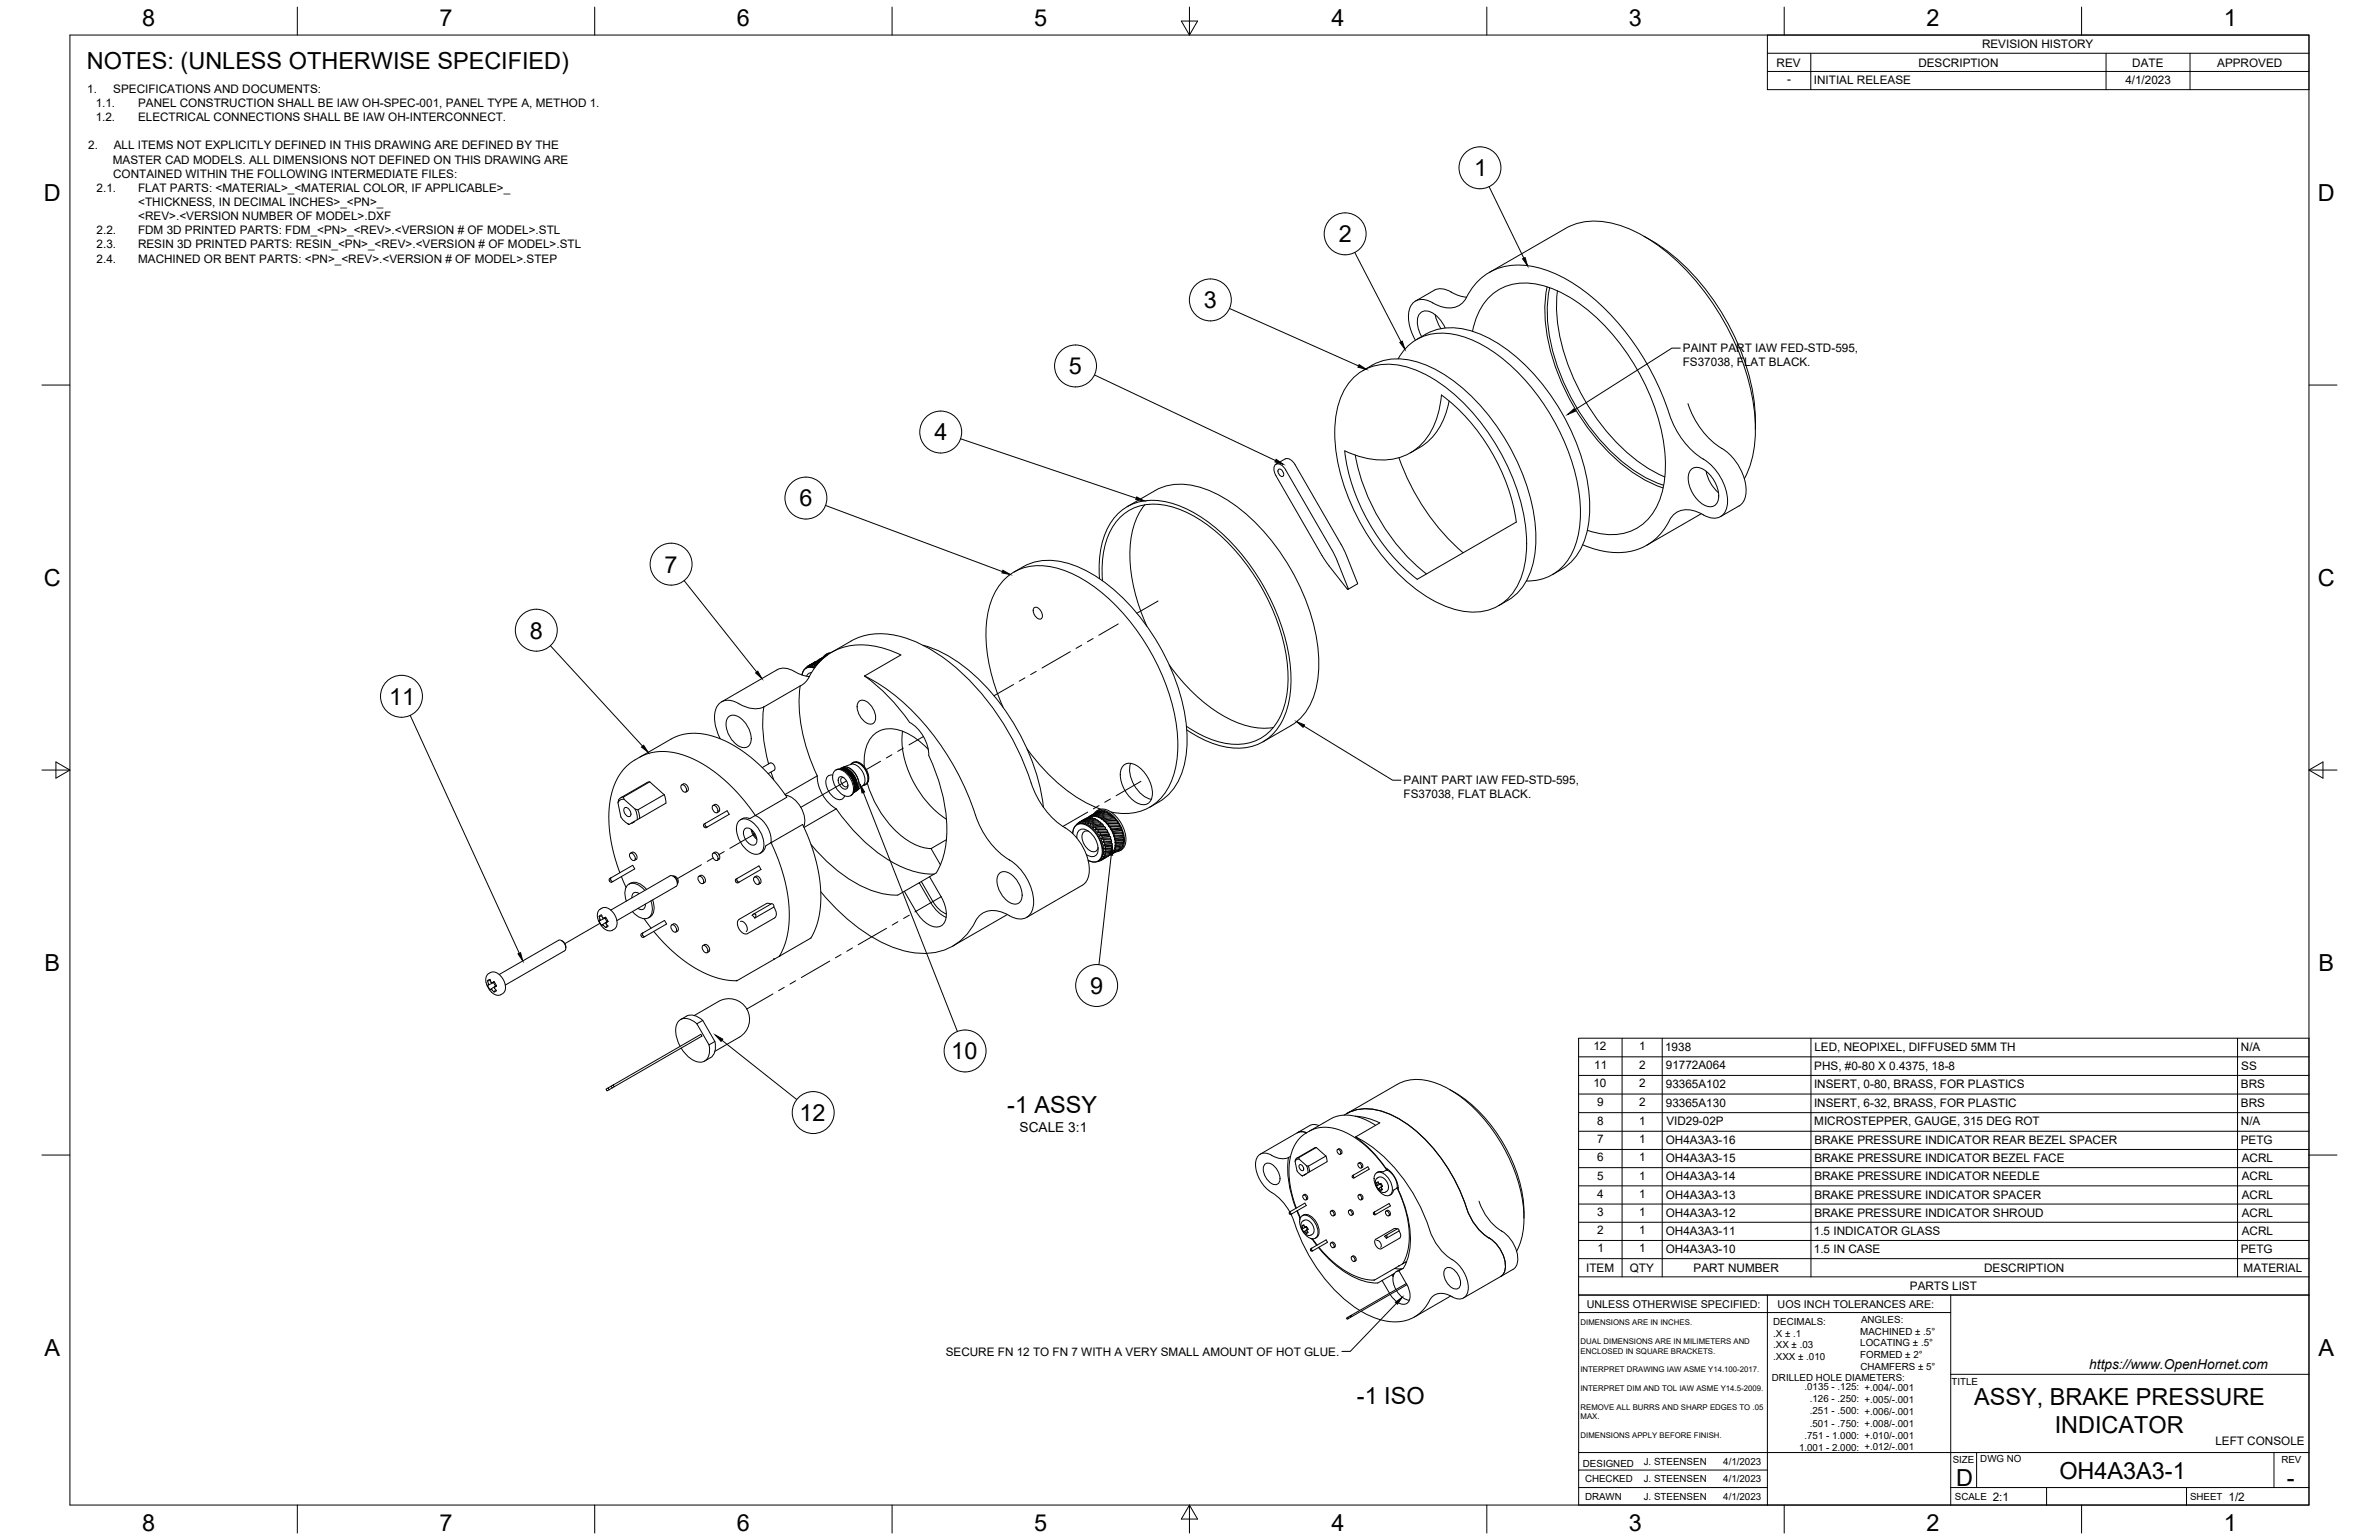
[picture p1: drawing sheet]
<svg xmlns="http://www.w3.org/2000/svg" width="864mm" height="559mm" viewBox="0 0 864 559" stroke-linecap="round" stroke-linejoin="round" font-family="sans-serif">
<defs><g id="words">
<g font-size="8.5">
<text x="51.6" y="9.4">8</text>
<text x="159.5" y="9.4">7</text>
<text x="267.5" y="9.4">6</text>
<text x="375.4" y="9.3">5</text>
<text x="483.4" y="9.4">4</text>
<text x="591.3" y="9.4">3</text>
<text x="699.3" y="9.4">2</text>
<text x="807.2" y="9.4">1</text>
<text x="31.5" y="25">NOTES: (UNLESS OTHERWISE SPECIFIED)</text>
<text x="535.2" y="63.9">1</text>
<text x="16" y="72.9">D</text>
<text x="841.4" y="72.9">D</text>
<text x="486" y="87.9">2</text>
<text x="437" y="111.8">3</text>
<text x="388" y="135.8">5</text>
<text x="339.3" y="159.8">4</text>
<text x="290.2" y="183.7">6</text>
<text x="241.2" y="207.8">7</text>
<text x="16" y="212.6">C</text>
<text x="841.4" y="212.6">C</text>
<text x="192.3" y="231.7">8</text>
<text x="141.3" y="255.7">11</text>
<text x="16.2" y="352.3">B</text>
<text x="841.7" y="352.3">B</text>
<text x="395.7" y="360.6">9</text>
<text x="345.3" y="384.4">10</text>
<text x="290.2" y="406.8">12</text>
<text x="365.6" y="404">-1 ASSY</text>
<text x="16.2" y="492">A</text>
<text x="841.7" y="492">A</text>
<text x="492.6" y="509.3">-1 ISO</text>
<text x="716.7" y="510">ASSY, BRAKE PRESSURE</text>
<text x="745.9" y="519.8">INDICATOR</text>
<text x="710.1" y="539.1">D</text>
<text x="747.6" y="536.7">OH4A3A3-1</text>
<text x="830.1" y="539.1">-</text>
<text x="51.6" y="555.5">8</text>
<text x="159.5" y="555.5">7</text>
<text x="267.5" y="555.5">6</text>
<text x="375.4" y="555.4">5</text>
<text x="483.4" y="555.5">4</text>
<text x="591.3" y="555.5">3</text>
<text x="699.3" y="555.5">2</text>
<text x="807.2" y="555.5">1</text>
</g>
<g font-size="5">
<text x="370.1" y="410.7">SCALE 3:1</text>
<text x="758.4" y="496.8">https://www.OpenHornet.com</text>
</g>
<g font-size="4.3">
<text x="719.5" y="17.6">REVISION HISTORY</text>
<text x="644.9" y="24.2">REV</text>
<text x="696.4" y="24.2">DESCRIPTION</text>
<text x="774" y="24.2">DATE</text>
<text x="804.9" y="24.2">APPROVED</text>
<text x="31.7" y="33.7">1.</text>
<text x="41.1" y="33.7">SPECIFICATIONS AND DOCUMENTS:</text>
<text x="648.7" y="30.2">-</text>
<text x="658.5" y="30.6">INITIAL RELEASE</text>
<text x="771.5" y="30.3">4/1/2023</text>
<text x="34.7" y="38.9">1.1.</text>
<text x="50.1" y="38.9">PANEL CONSTRUCTION SHALL BE IAW OH-SPEC-001, PANEL TYPE A, METHOD 1.</text>
<text x="34.7" y="44">1.2.</text>
<text x="50.1" y="44">ELECTRICAL CONNECTIONS SHALL BE IAW OH-INTERCONNECT.</text>
<text x="32" y="54.2">2.</text>
<text x="41" y="59.3">MASTER CAD MODELS. ALL DIMENSIONS NOT DEFINED ON THIS DRAWING ARE</text>
<text x="41.3" y="54.2">ALL ITEMS NOT EXPLICITLY DEFINED IN THIS DRAWING ARE DEFINED BY THE</text>
<text x="41.1" y="64.5">CONTAINED WITHIN THE FOLLOWING INTERMEDIATE FILES:</text>
<text x="35.1" y="69.6">2.1.</text>
<text x="50.1" y="69.6">FLAT PARTS: &lt;MATERIAL&gt;_&lt;MATERIAL COLOR, IF APPLICABLE&gt;_</text>
<text x="50.2" y="74.7">&lt;THICKNESS, IN DECIMAL INCHES&gt;_&lt;PN&gt;_</text>
<text x="50.2" y="79.9">&lt;REV&gt;.&lt;VERSION NUMBER OF MODEL&gt;.DXF</text>
<text x="35.1" y="85">2.2.</text>
<text x="50.1" y="85">FDM 3D PRINTED PARTS: FDM_&lt;PN&gt;_&lt;REV&gt;.&lt;VERSION # OF MODEL&gt;.STL</text>
<text x="35.1" y="90.1">2.3.</text>
<text x="35.1" y="95.3">2.4.</text>
<text x="50.1" y="90.1">RESIN 3D PRINTED PARTS: RESIN_&lt;PN&gt;_&lt;REV&gt;.&lt;VERSION # OF MODEL&gt;.STL</text>
<text x="50.1" y="95.3">MACHINED OR BENT PARTS: &lt;PN&gt;_&lt;REV&gt;.&lt;VERSION # OF MODEL&gt;.STEP</text>
<text x="610.9" y="127.6">PAINT PART IAW FED-STD-595,</text>
<text x="610.9" y="132.7">FS37038, FLAT BLACK.</text>
<text x="509.5" y="284.4">PAINT PART IAW FED-STD-595,</text>
<text x="509.5" y="289.5">FS37038, FLAT BLACK.</text>
<text x="578.4" y="381">12</text>
<text x="595.1" y="381">1</text>
<text x="604.5" y="381.3">1938</text>
<text x="658.6" y="381.3">LED, NEOPIXEL, DIFFUSED 5MM TH</text>
<text x="813.5" y="381.3">N/A</text>
<text x="578.7" y="387.8">11</text>
<text x="595" y="387.8">2</text>
<text x="604.7" y="388">91772A064</text>
<text x="658.6" y="388.1">PHS, #0-80 X 0.4375, 18-8</text>
<text x="813.6" y="388.1">SS</text>
<text x="578.4" y="394.5">10</text>
<text x="595" y="394.5">2</text>
<text x="604.7" y="394.8">93365A102</text>
<text x="658.5" y="394.8">INSERT, 0-80, BRASS, FOR PLASTICS</text>
<text x="813.5" y="394.8">BRS</text>
<text x="579.8" y="401.3">9</text>
<text x="595" y="401.3">2</text>
<text x="604.7" y="401.6">93365A130</text>
<text x="658.5" y="401.6">INSERT, 6-32, BRASS, FOR PLASTIC</text>
<text x="813.5" y="401.6">BRS</text>
<text x="579.8" y="408.1">8</text>
<text x="595.1" y="408.1">1</text>
<text x="604.9" y="408.3">VID29-02P</text>
<text x="658.6" y="408.3">MICROSTEPPER, GAUGE, 315 DEG ROT</text>
<text x="813.5" y="408.3">N/A</text>
<text x="579.8" y="414.8">7</text>
<text x="595.1" y="414.8">1</text>
<text x="604.7" y="415.1">OH4A3A3-16</text>
<text x="658.6" y="415.1">BRAKE PRESSURE INDICATOR REAR BEZEL SPACER</text>
<text x="813.4" y="415.1">PETG</text>
<text x="579.8" y="421.4">6</text>
<text x="595.1" y="421.4">1</text>
<text x="604.7" y="421.7">OH4A3A3-15</text>
<text x="658.6" y="421.7">BRAKE PRESSURE INDICATOR BEZEL FACE</text>
<text x="813.8" y="421.7">ACRL</text>
<text x="579.8" y="428">5</text>
<text x="595.1" y="428">1</text>
<text x="604.7" y="428.3">OH4A3A3-14</text>
<text x="658.6" y="428.3">BRAKE PRESSURE INDICATOR NEEDLE</text>
<text x="813.8" y="428.3">ACRL</text>
<text x="579.8" y="434.6">4</text>
<text x="595.1" y="434.6">1</text>
<text x="604.7" y="434.9">OH4A3A3-13</text>
<text x="658.6" y="434.9">BRAKE PRESSURE INDICATOR SPACER</text>
<text x="813.8" y="434.9">ACRL</text>
<text x="579.8" y="441.2">3</text>
<text x="595.1" y="441.2">1</text>
<text x="604.7" y="441.5">OH4A3A3-12</text>
<text x="658.6" y="441.5">BRAKE PRESSURE INDICATOR SHROUD</text>
<text x="813.8" y="441.5">ACRL</text>
<text x="579.8" y="447.8">2</text>
<text x="595.1" y="447.8">1</text>
<text x="604.7" y="448.1">OH4A3A3-11</text>
<text x="658.5" y="448.1">1.5 INDICATOR GLASS</text>
<text x="813.8" y="448.1">ACRL</text>
<text x="579.9" y="454.4">1</text>
<text x="595.1" y="454.4">1</text>
<text x="604.7" y="454.7">OH4A3A3-10</text>
<text x="658.5" y="454.7">1.5 IN CASE</text>
<text x="813.4" y="454.7">PETG</text>
<text x="575.8" y="461.5">ITEM</text>
<text x="591.7" y="461.4">QTY</text>
<text x="614.8" y="461.5">PART NUMBER</text>
<text x="720.3" y="461.5">DESCRIPTION</text>
<text x="814.5" y="461.5">MATERIAL</text>
<text x="693.3" y="468.1">PARTS LIST</text>
<text x="343.3" y="491.9">SECURE FN 12 TO FN 7 WITH A VERY SMALL AMOUNT OF HOT GLUE.</text>
<text x="804.2" y="524.4">LEFT CONSOLE</text>
<text x="723.4" y="544.5">2:1</text>
<text x="809" y="544.5">1/2</text>
</g>
<g font-size="3.9">
<text x="576" y="474.6">UNLESS OTHERWISE SPECIFIED:</text>
<text x="645.3" y="474.7">UOS INCH TOLERANCES ARE:</text>
</g>
<g font-size="3.5">
<text x="643.7" y="485">.X ± .1</text>
<text x="643.7" y="480.8">DECIMALS:</text>
<text x="675.3" y="484.3">MACHINED ± .5°</text>
<text x="675.6" y="480">ANGLES:</text>
<text x="643.7" y="489.3">.XX ± .03</text>
<text x="675.3" y="488.6">LOCATING ± .5°</text>
<text x="643.7" y="493.5">.XXX ± .010</text>
<text x="675.3" y="492.8">FORMED ± 2°</text>
<text x="675.4" y="497.1">CHAMFERS ± 5°</text>
<text x="643.2" y="501.1">DRILLED HOLE DIAMETERS:</text>
<text x="708.4" y="502.7">TITLE</text>
<text x="655" y="504.4">.0135 - .125: +.004/-.001</text>
<text x="657" y="508.8">.126 - .250: +.005/-.001</text>
<text x="657" y="513.2">.251 - .500: +.006/-.001</text>
<text x="657" y="517.7">.501 - .750: +.008/-.001</text>
<text x="653.1" y="526.5">1.001 - 2.000: +.012/-.001</text>
<text x="655" y="522.1">.751 - 1.000: +.010/-.001</text>
<text x="574.6" y="532.3">DESIGNED</text>
<text x="596.7" y="531.6">J. STEENSEN</text>
<text x="625.6" y="531.6">4/1/2023</text>
<text x="708.9" y="530.9">SIZE</text>
<text x="718.9" y="530.5">DWG NO</text>
<text x="828.2" y="530.9">REV</text>
<text x="575.4" y="537.9">CHECKED</text>
<text x="596.7" y="537.9">J. STEENSEN</text>
<text x="625.6" y="537.9">4/1/2023</text>
<text x="575.4" y="544.3">DRAWN</text>
<text x="596.7" y="544.3">J. STEENSEN</text>
<text x="625.6" y="544.3">4/1/2023</text>
<text x="709.6" y="544.2">SCALE</text>
<text x="795" y="544.2">SHEET</text>
</g>
<g font-size="2.8">
<text x="573.7" y="480.9">DIMENSIONS ARE IN INCHES.</text>
<text x="573.7" y="487.7">DUAL DIMENSIONS ARE IN MILIMETERS AND</text>
<text x="573.7" y="491.1">ENCLOSED IN SQUARE BRACKETS.</text>
<text x="573.7" y="497.9">INTERPRET DRAWING IAW ASME Y14.100-2017.</text>
<text x="573.7" y="504.7">INTERPRET DIM AND TOL IAW ASME Y14.5-2009.</text>
<text x="573.7" y="511.6">REMOVE ALL BURRS AND SHARP EDGES TO .05</text>
<text x="573.7" y="514.9">MAX.</text>
<text x="573.7" y="521.8">DIMENSIONS APPLY BEFORE FINISH.</text>
</g>
</g></defs>
<!-- layer: Visible -->
<g fill="none" stroke="#000" stroke-width=".36">
<path d="M568.2 82.9l-27.6 16M568.2 82.9a24.5 24.5 0 0 1 20.6-.8 66.3 66.3 0 0 1 29.4 23 88.8 88.8 0 0 1 19 49.6 37.9 37.9 0 0 1-4 19M596.8 85.7a78.2 78.2 0 0 1 32.6 35.8 73.2 73.2 0 0 1 7.8 34.2M521 114.2a13.5 13.5 0 0 0 2.1 5M524.6 119a9.1 9.1 0 0 0-7.5-6.2 3.8 3.8 0 0 0-2.5 5l.6 2.6 .9 1.7M526.8 106h.1a12.6 12.6 0 0 0 5.5 1.8 20.7 20.7 0 0 1 23.7-11.2 53.4 53.4 0 0 1 26.4 15.4 99.6 99.6 0 0 1 24.6 41.2 29.1 29.1 0 0 0 11.2 13.4M526.8 106a6.2 6.2 0 0 0-6.2-.7l-6.8 3.9M532.4 107.9a7.3 7.3 0 0 1-9.7 3.2l-1.3-.5a8.3 8.3 0 0 0-7-1.6 6.4 6.4 0 0 0-3 7.3l.8 3.6 1.6 3.6M561.6 104.1a58.7 58.7 0 0 0 5.2 34.6 76.9 76.9 0 0 0 28.5 34.4l5.1 2.7 3.3 1.3M562.5 104.4a56.8 56.8 0 0 0 5 34 74.8 74.8 0 0 0 28.1 33.9l5 2.6 3.3 1.2M565.4 105.5a64.2 64.2 0 0 0 8.6 37.4 68.6 68.6 0 0 0 28.7 29.5l1.7 .7M491.8 136.6a19 19 0 0 1 18.3-3.6 54.6 54.6 0 0 1 26.8 19.6 78.3 78.3 0 0 1 17.2 41.8 30 30 0 0 1-5.9 21.9 18.5 18.5 0 0 1-19.6 5 54.6 54.6 0 0 1-26.8-19.6 78.3 78.3 0 0 1-17.2-41.9 30 30 0 0 1 5.9-21.8z"/>
<path d="M494.7 134.5a21.6 21.6 0 0 1 21.4-2.6 60.1 60.1 0 0 1 27.7 23.4 73.9 73.9 0 0 1 13.8 40 27.2 27.2 0 0 1-7.1 20.2l-3.1 2.4M507.5 130.2a17.8 17.8 0 0 1 19.9-9 48.1 48.1 0 0 1 25.7 16.1 79.3 79.3 0 0 1 20.5 45.1 31.6 31.6 0 0 1-5.5 22.2 17.1 17.1 0 0 1-14 6.2M514.2 123.2a21.6 21.6 0 0 1 21.4-2.6 60.1 60.1 0 0 1 27.7 23.4 73.9 73.9 0 0 1 13.8 40 27.2 27.2 0 0 1-7.1 20.3l-3.1 2.3-3.4 1.9M534.5 120.2a20.5 20.5 0 0 1 12.4-16.4 25.5 25.5 0 0 1 20.1 2.5 71.2 71.2 0 0 1 28.6 30.2 66.7 66.7 0 0 1 8.7 37.2 22.7 22.7 0 0 1-10.6 18.2 21.3 21.3 0 0 1-17.5 .5M526 145.5a23.8 23.8 0 0 1-10.7 16.9M612.7 146.5a30.7 30.7 0 0 0 14.1 17.4 18.4 18.4 0 0 1 6.8 16.4l-.3 .8a4.8 4.8 0 0 1-2 2.5l-6.8 3.9M419.3 178a22.3 22.3 0 0 1 20.2 .2 66.7 66.7 0 0 1 29 28.3 66.7 66.7 0 0 1 10 39.3 22.3 22.3 0 0 1-10 17.5l-10.1 5.9M419.3 178l-10.1 5.9M463.2 168.5l3.3-2a3 3 0 0 1 3.6 2.1l17 29.5 1.5 2.9 4.2 10.7-3.4 2.1M464.1 170.3a1.59 1.59 0 0 1 1.6 .8 1.59 1.59 0 0 1-.1 1.8 1.85 1.85 0 0 1-1.5-2.6zM488.1 163.6a26.5 26.5 0 0 0 23 1.2 23 23 0 0 0 11.4-16.4l.8-5.1a71.9 71.9 0 0 1 27.1 46.1l-35.9 20.8a71.9 71.9 0 0 1-26.4-46.6zM492 165.2a72.5 72.5 0 0 0 25.8 43.1"/>
<path d="M507.8 166.1a81.4 81.4 0 0 0 23.3 34.5M515.3 162.4l-3.3 1.9M613.9 170.4a4.4 4.4 0 0 1 6.1 1.1 11.4 11.4 0 0 1 3.6 10.3 3.2 3.2 0 0 1-5.2 1.3 11.5 11.5 0 0 1-5.3-11.4zM618.3 166.6a18.9 18.9 0 0 1 8.8 16.5 5 5 0 0 1-7.5 4.3l-1.3-.6M619.3 171a13.7 13.7 0 0 0 4.5 7.8M415.5 183.2a30.7 30.7 0 0 0-5.2 22.2 67.6 67.6 0 0 0 6 21.8M483.4 199.4l-16.7-28.9-1.5-1.7a1.64 1.64 0 0 0-2-.3 1.64 1.64 0 0 0-.8 1.9l.8 2.2 16.6 28.9M483.4 199.4l1.8 3.6 4.2 10.8-6.9-8.5-2.6-3.8M617.6 186.4l-19.8 11.4M618.3 186.8a9.3 9.3 0 0 0-10.2-.5 10.7 10.7 0 0 0-3 4.3 20.6 20.6 0 0 1-22.1 9.6l-4.2-1-4.3-1.5M368.1 207.6a21.6 21.6 0 0 1 21.3-2.6 60.1 60.1 0 0 1 27.8 23.4 73.9 73.9 0 0 1 13.7 40 27.2 27.2 0 0 1-7 20.2l-3.2 2.4-3.3 1.9M399.1 210a32.1 32.1 0 0 1 5.1-21.7 18.3 18.3 0 0 1 20.2-5.9 52.2 52.2 0 0 1 25 17.1 77.8 77.8 0 0 1 19.2 45.4 29.2 29.2 0 0 1-6.3 21.2 18.8 18.8 0 0 1-19.3 4.5l-6-2.2-6.2-3.6"/>
<path d="M400.2 210.7a30.6 30.6 0 0 1 5.4-21.8 18 18 0 0 1 19.3-5.1 52 52 0 0 1 25.2 18 74.5 74.5 0 0 1 17.5 43.9 26 26 0 0 1-7.7 20.6 19.1 19.1 0 0 1-18.8 2.5l-6.2-2.7-4.2-2.6M547.3 217.8l-3.3 2M296.5 239.9l-3.2 1.8-.2 .3 .6-.5M296.6 239.9l-2.8 1.5M296.7 239.9h-.1M297 239.6l-.5 .3M297.3 239.8l-.1 .1M297.4 239.8h.1M297.4 239.9l-3.4 1.5M297.4 239.9l.2 .2M297.4 239.9l-3.8 1.6M298.1 239.1v.4l-.4-.3"/>
<path d="M298.2 239.5l-.8 .3M298.5 239.1h.1M298.7 239l-.6 .1M299 238.7l-.9 .4M299.4 238.4l-1.7 .8M299.7 238.1l-2.3 1.2 .3-.1M300.1 237.8l-3.1 1.7 .3 .3v-.4M300.1 237.7l-1.1 .6M300.2 237.8l-.7 .3M300.3 237.2l-.5 .3M300.4 237.6l-2.8 1.6M301.2 237.1l-1.4 .4-1.1 1"/>
<path d="M301.7 236.8l-1.4 .4M301.9 236.7l7-4.1a24.4 24.4 0 0 1 20.3-.9 67 67 0 0 1 29.7 23.2 103.6 103.6 0 0 1 16.5 32.1 30.2 30.2 0 0 0 13 14.6 18.4 18.4 0 0 1 6.8 16.3l-.3 .9a4.8 4.8 0 0 1-2 2.4l-20.2 11.7M327 237.7l-13.2 7.6M327 237.7a27.9 27.9 0 0 0-23.1-2 22.5 22.5 0 0 0-10.9 11.1l-1.4 1.4-1.1 .7M335.1 234.1a54.9 54.9 0 0 1 27.1 20 79.3 79.3 0 0 1 16.6 38.9M375.3 220.7a2.02 2.02 0 0 1 2.9 1.7l.2 .5a1.19 1.19 0 0 1-.5 1.7 1.19 1.19 0 0 1-1.6-.5l-1.2-2zM264.6 260a4.4 4.4 0 0 1 5.6 1.9 7.9 7.9 0 0 1 1.9 8.4 3.1 3.1 0 0 1-4.7-.1 9.4 9.4 0 0 1-3.6-9.1zM277.3 256.5a51 51 0 0 0 1.7 20.7M288.3 243.6l.1 .1a12.9 12.9 0 0 0 5.4 1.8M288.3 243.6a6.2 6.2 0 0 0-6.2-.6l-20.2 11.7M290.5 248.9l-13.2 7.6a11.1 11.1 0 0 1-10.2-1.7 5 5 0 0 0-7.7 4.3 16.3 16.3 0 0 0 2 9M290.5 248.9a59.5 59.5 0 0 0 6.2 32.6"/>
<path d="M292.7 242.2l-.1 .1M292.7 242.3h.1M292.8 242.1l-.1 .2M293.3 241.7l-.5 .5M293.7 242l2.2 .1M294.4 241.3l-.4 .4v-.4l-.4 .2M294.6 244l-.9 .3-.9 1M294.8 241.2h-.4M294.8 241.2l-.2 .4 .7-.4M295.3 241.2l.4 .1M295.7 241.3l-.2 .4 .8-.3M295.7 242.3a3.1 3.1 0 0 0-4.5 2.6 2.99 2.99 0 0 1 4.4-2.4"/>
<path d="M295.8 240.2l-.1 .1M295.8 240.2l-.6 .4M295.8 240.2h.1M296.2 241.4l.2 .1M296.4 241.4l-.2 .1M296.7 241l-1 .3M297 240.7l-1.7 .6M297.4 240.3l-2.6 .9M297.7 240l-3.3 1.3M311.7 254.6a3.1 3.1 0 0 1 4.5 1.4 5.7 5.7 0 0 1 1.1 6.2 3.1 3.1 0 0 1-4.5-1.4 5.7 5.7 0 0 1-1.1-6.2zM313.8 245.3a78.9 78.9 0 0 1 32 31.9 111.1 111.1 0 0 1 9.4 21.5 30.9 30.9 0 0 0 13.3 14.8 18.2 18.2 0 0 1 6.4 16.2 4.8 4.8 0 0 1-7.2 3.2l-1.2-.6M313.8 245.3a68 68 0 0 1 16.4 16.8 14.4 14.4 0 0 1 6.9 12 57.4 57.4 0 0 1 5.9 34.7l-1.6 5-1.5 3-2.5 1.3"/>
<path d="M364.2 256.7a59.8 59.8 0 0 1-5.7-33.7 20.3 20.3 0 0 1 12.2-16.7 24.6 24.6 0 0 1 18.8 2 69.1 69.1 0 0 1 28.2 28.3 68.8 68.8 0 0 1 9.8 36.5 24.6 24.6 0 0 1-8.7 18.8 18.8 18.8 0 0 1-15.5 2.8M424.4 241.3a58.6 58.6 0 0 0 25.4 21.1l3.6 1.2a22.4 22.4 0 0 0 8.8 .4M232.3 274.7l11.4-6.6 2.8-1.2 4.9-.8 2.6 .1 3.5 .6 3.1 .9 4.3 2 4.3 2.6 3.2 2.3 6.8 6.5 3.1 3.7 3.3 4.5-11.3 6.7-4.6-6-4.9-5.3-5.6-4.7-5.4-3.5-5.9-2.6-5.6-1.1-5.1 .2-3.8 1.1-4.5 2.7-2.8 2.6-2.6 4.2-1.8 5.7-.7 5.8 .4 7.3 1.3 6.8 2.3 7.5M276.7 278.5l2.9-1.6a1.73 1.73 0 0 1 1.4 2.6M281 279.5l-2.2 1.2M302.9 279.8a2.73 2.73 0 0 1 3.8 .4 7.5 7.5 0 0 1 2.8 7.6 2.47 2.47 0 0 1-4.1 .2 7.5 7.5 0 0 1-2.9-7.6zM303.3 279.4a3.5 3.5 0 0 1 4.7 1.4 6.3 6.3 0 0 1 1.5 7.4l-.8 .6M305.1 278.9l.4 .1M305.1 278.9l-.2 .1M305.3 278.7l-.1 .2M305.4 279l-.1 .1M305.5 279l-.1 .1"/>
<path d="M305.5 278.7h-.3l.4 .2M305.5 278.7l.1 .1M305.5 278.7a2.92 2.92 0 0 1 4.1 .9 6 6 0 0 1 1.6 7.1l-.8 .5M305.6 278.9l-.1 .1M305.6 279.1h.1M305.6 278.9h-.5M305.6 278.8v.1M305.6 278.8l.4 .3M305.6 278.8l-.1 .2M305.7 278.8l-.2 .3M305.7 278.7l-.1 .1M305.8 278.6l.3 .2"/>
<path d="M305.8 278.6h.1M305.8 278.6l-.1 .1M305.8 278.6l-.3 .4M305.8 278.6a3.5 3.5 0 0 1 4.5 1.9 5.4 5.4 0 0 1 .9 6.1l-.5 .4M306 279.1h-.4M306.1 278.8h-.4M306.1 278.8l-.1 .3M306.2 278.7h.1M306.2 278.7l-.6 .1M306.2 278.7l-.1 .1M306.2 279.3l.2 .2M306.2 279.3h-.2"/>
<path d="M306.2 279.2l-.1 .1M306.2 278.3l2.7-1a5.2 5.2 0 0 1 5 4.9v1.9l-.6 .9M306.2 278.9l.4 .3M306.2 278.9l-.2 .2M306.2 278.9l-.2 .4v-.2M306.3 278.7l.4 .2M306.4 278.7h-.2M306.6 279.2h-.4M306.6 279.2l-.1 .4M306.7 278.9h-.5M306.7 278.9l-.1 .3M306.7 278.7h.1"/>
<path d="M306.7 278.7l-.6 .1 .2-.2-.3 .5M306.7 278.7l.3 .1M306.7 278.7v.2M306.8 279.5l.3 .4M306.8 279.5l-.3 .1M306.8 279.5l-.1 .2M306.8 279.1l-.3 .4M306.9 278.7l-.2 .2h.6M306.9 279.2l.6 .3M306.9 279.2h-.3M307.1 279.9l.3 .1M307.1 279.9h-.1"/>
<path d="M307.1 279.9h.1M307.2 279.5l-.7 .1M307.2 279.5l-.1 .4M307.2 279.5h-.4M307.2 279.1l-.3-.3-.3 .4M307.2 279.1v.4M307.3 279.1l-.3 .1M307.3 279.1l-.4 .1M307.3 278.9h.1M307.3 278.9l.3 .2M307.3 278.9l-.1 .2M307.4 280l.3 .4"/>
<path d="M307.4 279.9l-.1 .2M307.5 278.9l-.3 .2M307.5 279.5l.2 .4M307.5 279.5l-.4 .4M307.6 279.1l.3 .1M307.6 279.1h-.4M307.7 279.9l.4 .1M307.8 279.9l.4-.4 .2 .4M307.8 279.9h.6M307.8 279.9h-.7M307.8 279.9l-.1 .5M307.8 279.1h-.6"/>
<path d="M307.8 279.9h-.4M307.8 279.5l-.2-.4-.4 .4M307.8 279.5h.6M307.8 279.5h-.6M307.8 279.5v.4M307.8 279.5h-.3M307.9 279.2l.3 .3M307.9 279.2l-.1 .3M308.1 279.3l-.3 .2M308.1 280l.2 .4M308.1 280l-.4 .4M308.2 279.5l.3 .2"/>
<path d="M308.2 279.5h-.4M308.4 279.9l.5 .1M308.4 279.9h.4M308.4 279.9l-.1 .5M308.4 279.9l-.3 .1M308.5 279.7l.3 .3M308.5 279.7l-.1 .2M308.7 279.7l-.3 .2M308.8 280l.3 .2M309 277.3a2.47 2.47 0 0 1 3.9 .4 6.1 6.1 0 0 1 1.8 6.7l-1.3 .6M309.7 276.9l-.9 .5M309.7 276.8a3.9 3.9 0 0 1 4.4 2.6 3.9 3.9 0 0 1 .1 5.2"/>
<path d="M310.6 276.4l.4 .1M311 276.5a6.1 6.1 0 0 1 4.1 7.1M327.6 265.3a34.2 34.2 0 0 0 8.2 24.9 31.8 31.8 0 0 0 7.8 7.1M337 271.9a20.5 20.5 0 0 0-14.3-7.5 9.4 9.4 0 0 0-8.8 9.2l-.1 4.6M372.8 271.7a59.5 59.5 0 0 0 26.8 21.9M407.8 277.8a4.1 4.1 0 0 1 5.6 .5 11.9 11.9 0 0 1 4.6 11.5 3.4 3.4 0 0 1-5.5 1.4 12.1 12.1 0 0 1-5.5-12zM410.4 277a11.7 11.7 0 0 0 5.3 12.2l2.2 .8M226.3 289.2a2.07 2.07 0 0 0-2 2.1l1.1 5.2 1.6 1.8 1.4 .8M226.6 290l-1.4 .2-.9 1.1M226.7 293.2a1.98 1.98 0 0 1 2.3 2.2 .88 .88 0 0 1-.6 .9 .88 .88 0 0 1-1-.4l-.9-1.6zM227.7 298.8l.5 .3M229.8 298.3l-.6 .4"/>
<path d="M230.1 298.3l-.6 .3M230.4 298l-.2 .3M230.5 293.5l.8 2.4v1.6M231.6 293.9l.6 3.1M235.9 283.7l-1 .3-9.6 5.5M235.9 283.7l-9.6 5.5 .2 .8 4 3.5 1 .4 9.6-5.5M235.9 283.7l5.2 4.7M241.1 288.3l.6 3.1-13.3 7.7h-.2M247.4 284.9a1.59 1.59 0 0 1 1.6 .8 1.59 1.59 0 0 1-.2 1.7 1.85 1.85 0 0 1-1.4-2.5zM247.5 284.8a1.56 1.56 0 0 1 1.8 0 1.56 1.56 0 0 1 .6 1.7l-.9 .9M256.1 298.7l-.2 .5 .2 .5 .8 .3M258.7 292.4a1.59 1.59 0 0 1 1.6 .8 1.59 1.59 0 0 1-.1 1.7 1.85 1.85 0 0 1-1.5-2.5z"/>
<path d="M258.8 292.3a1.57 1.57 0 0 1 1.8 0 1.57 1.57 0 0 1 .7 1.7l-1 .9M268.5 297.6a4.1 4.1 0 0 1 5.4 1.4 9.9 9.9 0 0 1 3.1 9.3 2.91 2.91 0 0 1-4.7 1 10.2 10.2 0 0 1-4.7-10.5zM269.4 297.1l-.6 .4M269.4 297.1a3.2 3.2 0 0 1 2.7-.1l2.2-1 1.5 .9 1.5 1.4 2.1 3.6 .5 1.9v2M279.9 280.1l1 2.9M285.2 288.6a9.9 9.9 0 0 1 7 9.4l-.5 2M296.7 281.5l-11.7 6.8M296.7 281.5a14.4 14.4 0 0 0 6.9 12M302.3 281.3a2.12 2.12 0 0 0-2.5 2.8 6.8 6.8 0 0 0 5.1 6.1 1.82 1.82 0 0 0 1.7-1.4M303.6 293.5l-11.7 6.7M303.6 293.5a57.3 57.3 0 0 0 27.1 22.4l5.1 1.1 3.3 .2M304.5 282.2a1.57 1.57 0 0 1 2.4 .6l.8 1.7a1.26 1.26 0 0 1-.4 1.8 1.26 1.26 0 0 1-1.7-.5l-.8-1-.5-1.2z"/>
<path d="M306.3 282.2a.91 .91 0 0 0-1.1 .3 .91 .91 0 0 0 .1 1.1 1.66 1.66 0 0 0 2.4 1.6l.1-.4M307.7 280.4h.1M307.7 280.4l.3 .1M307.7 280.4h.6M308 280.5l.2 .4M308 280.5l-.2 .1M308.1 280.9h.1M308.2 280.9l.7 .1M308.2 280.9l.4 .2M308.2 280.9l-.1 .1M308.2 280.9v.1M308.3 280.4l.4 .2"/>
<path d="M308.3 280.4l-.1 .5M308.3 280.4l.7 .1M308.3 280.4l-.3 .1M308.3 280.4l.5-.3 .2 .4M308.6 281.1l.1 .5M308.6 281.5l.1 .1M308.6 281.1l-.2 .2M308.7 280.6l-.5 .3M308.7 280.6l.2 .4M308.7 281.6l.5 .7M308.7 281.6l.7 .1M308.7 281.6v.1"/>
<path d="M308.8 281.6h-.2M308.9 281l-.2 .6M308.9 281l.3 .3M308.9 281l.6 .1M308.9 281l-.3 .1M309 280.5l-.1 .5M309 280.5h.4M309 280.5l.5 .1M309 280.5l-.3 .1M309 280.2h.1M309 282.2l.2 .1M309.1 280.2l.3 .3"/>
<path d="M309.1 280.2l-.1 .3M309.2 282.3l.3 .3M309.2 281.3l.2 .4M309.2 282.3l.6 .1M309.2 282.3h-.1M309.2 282.3v.1M309.2 281.2l-.5 .4M309.2 280.3l-.2 .2M309.3 280.7l-.4 .3M309.3 280.7l.2 .4M309.4 281.7l.7 1.1M309.4 281.7l-.2 .6"/>
<path d="M309.4 281.7l.6 .1M309.4 281.7l-.5 .2M309.4 281.7l.4-.3 .2 .4M309.4 280.5l.2 .3M309.4 283h.2M309.5 281.1l.5 .2M309.5 281.1l.4 .1M309.5 281.1l-.1 .6M309.5 281.1l-.3 .2M309.5 282.6l.1 .4M309.5 282.6l-.2 .1M309.6 280.8h.1"/>
<path d="M309.6 283l.5 .2M309.6 283l-.1 .1M309.6 280.8l.4 .7M309.6 280.8l-.1 .3M309.6 283l.3 .4M309.6 283l-.1 .2M309.7 283.8h.2M309.8 280.9l-.3 .2M309.8 282.4l-.2 .6M309.8 282.4l.5 .2M309.8 282.4l.5-.2v.4M309.8 282.4l-.3 .2"/>
<path d="M309.9 283.8l-.1 .1M309.9 283.8l.5 .2M309.9 283.8l.2 .4M309.9 283.4v.4M309.9 283.4l-.2 .1M309.9 283.8h-.1M310 281.8l.4 .3M310 281.8l-.8 .5M310 284.5h.1M310 281.5l.3 .4M310 281.5v.3M310.1 281.5h.1"/>
<path d="M310.1 284.5l.4 .2M310.1 287.5l-.2 .1M310.1 282.8l-.5 .2M310.1 284.6h-.1M310.1 282.8v.4M310.1 284.5l-.1 .2M310.1 283.2l-.2 .6M310.1 283.2l.5 .2M310.1 287.1h.1M310.1 287.1v.4M310.1 283.2l.3 .4M310.1 283.2l.5-.3v.5"/>
<path d="M310.1 287.1l-.1 .1M310.1 287h.1M310.1 283.2l-.2 .2M310.1 284.2l.2 .8M310.1 284.2l-.2 .1M310.2 285.3l.1 .4M310.2 285.3l.4 .1M310.2 286l.3 .1M310.2 286l.1 .4M310.2 285.3h.1M310.2 281.7l-.2 .1M310.3 287.4l-.2 .1"/>
<path d="M310.3 281.9l-.3-.1-.2 .6M310.3 281.9l.2 .3M310.3 286.4l-.1 .1M310.3 285l-.1 .3M310.3 285h-.2M310.3 286.4h-.1M310.3 282.6l-.2 .6M310.3 282.6l.4 .1M310.3 282.6l.3 .4 .2-.2M310.3 287.1v.4l.1-.3M310.3 285.7l-.1 .3M310.3 285.7l-.1 .1"/>
<path d="M310.4 282.6l-.3 .2M310.4 287.1l-.3 .4M310.4 286.7v.4M310.4 284l.1 .7M310.4 283.9l-.3 .6M310.4 284l.4 .1M310.4 286.6l.2 .1M310.4 283.9l.5-.1-.1 .3M310.4 283.9l-.3 .3M310.4 287.1h-.3M310.4 283.6v.4M310.4 286.6l-.2 .4"/>
<path d="M310.4 283.6l-.5 .2M310.5 282.2h.1M310.5 282.2l.2 .5M310.5 282.2l-.2 .4M310.5 286.1l.1 .4-.2 .2M310.5 284.7l.2 .4M310.5 284.7l.4 .1M310.5 286.1h.3M310.5 284.7l-.3 .6M310.5 284.7l-.2 .3M310.5 286.1l-.2 .3M310.6 285.4l.3 .1"/>
<path d="M310.6 285.4l-.4 .5M310.6 285.4l.1 .5M310.6 285.4l.5-.1-.2 .2M310.6 285.4l-.2 .3M310.6 287.1h-.2M310.6 283.3l.3 .1M310.6 283.3l-.2 .6M310.6 286.7l-.2 .4M310.6 283.3l-.2 .3M310.6 287.1h-.5M310.6 283.4l.3 .4 .1-.2M310.6 282.4l-.3 .2"/>
<path d="M310.6 286.7v.4l.2-.4M310.6 287.1l-.2 .1M310.6 287.1h.1M310.6 286.7h.2M310.7 282.7l.1 .3M310.7 285.9l-.2 .2M310.7 285.1l-.1 .3M310.7 285.1l-.5 .2M310.7 285.9l-.5 .1M310.8 283h.1M310.8 283l.1 .4M310.8 283l-.2 .4"/>
<path d="M310.8 284.1l.2 .4 .2-.1M310.8 284.1l.3 .1M310.8 284.1l-.3 .6M310.8 286.1l.2 .1M310.9 286.1l-.7 .5h.2M310.9 284.1l-.8 .4M310.9 286.6l-.3 .1M310.9 286.6h-.5M310.9 283.4l.1 .4M310.9 286.5l-.1 .2M310.9 285.5l.1 .5 .1-.4M310.9 284.9l.2 .4 .1-.2"/>
<path d="M310.9 283.2l-.3 .2M310.9 285.5l.2 .1M310.9 285.5l-.1 .2M310.9 284.8l-.3 .6M310.9 284.8l.3 .1M310.9 285.5l-.2 .3M311 284.8l-.3 .3M311 283.8h.1M311 283.8l.1 .4M311 283.8l-.2 .3M311 286l-.2 .2M311 284.5l-.1 .4"/>
<path d="M311.1 284.5l-.6 .2M311.1 286l-.6 .1M311.1 285.9l-.2 .7-.1-.4M311.1 284.2v.3M311.1 284.5h.1M311.1 284.5l.1 .4M311.1 286.1l-.3 .1M311.1 284l-.3 .1M311.1 284.5l-.2 .4M311.2 285.2l-.1 .4M311.2 284.9v.3M311.2 285.2l-.3 .3"/>
<path d="M311.3 285.5h-.4M311.3 284.8l-.4 .1M313.3 285l-2.2 1.9M314.1 284.6l-.9 .5M314.8 284.2a36.9 36.9 0 0 0 17 22.1l3.2 1.2 3 .4M315.1 283.6l-.1 .4M390.5 299.4a4.4 4.4 0 0 1 6 1.3 11.2 11.2 0 0 1 3.6 10 3.2 3.2 0 0 1-5.1 1.5 3.2 3.2 0 0 0 3.7 .1 3.2 3.2 0 0 0 1.4-3.4 11.2 11.2 0 0 0-6.9-9.9 3.1 3.1 0 0 0-3.8 3.5 4.1 4.1 0 0 1 1.1-3.1zM391.2 298.9l-.2 .1M391.6 298.5l-.5 .5M392 298.3l-.5 .5 .1-.3M392 298.7a7.4 7.4 0 0 1 7.1 4.6 7.4 7.4 0 0 1 .4 8.5M392.8 298l-.6 .5 .1-.4"/>
<path d="M393.2 298l-.2 .4 1.1-.3M393.2 298h-.4M394.1 298.1l-.2 .4 .7-.3 .4 .2M394.1 297l-.5 .3M394.1 297h.1M394.1 297v.1M394.9 296.7l-3.3 1.8M394.9 296.7l-2.7 1.4M395 298.4l-.2 .4 .8-.1M395 296.7h-.1M395.3 296.3l-.3 .5M395.6 298.7l.4 .2"/>
<path d="M395.7 296.6l-.2 .1M395.7 296.5a4.1 4.1 0 0 1 4.2 .7M395.7 296.5h.1M395.7 296.1v.5l-.4-.3M395.7 296.7l-3.4 1.4M395.7 296.7l.2 .1M395.8 296.6l-3.8 1.7 .3-.2M396 298.9l-.3 .4M396 296l-.3 .1M396.5 299.3l.5 .3M396.7 296.8l-3.5 1.2M396.7 296.8l.2 .3"/>
<path d="M396.7 296.8l-.5-.1-3.4 1.3M396.9 295.9l.3 .3 .1-.3M396.9 295.8l-.4 .1M397 299.6l-.3 .4 .2 .2M397.1 295.3a3.6 3.6 0 0 1 5.3-.6 12.4 12.4 0 0 1 5.6 11.8 3.1 3.1 0 0 1-3 2.6M397.2 297l-3.6 1M397.2 296.9l.4 .2M397.3 295.9h.5M397.6 297.2l-3.5 .9M397.6 297.2l.2 .3M398.1 294.3a4.6 4.6 0 0 1 6 .9 11.8 11.8 0 0 1 4.3 11.5 3.5 3.5 0 0 1-1.9 2M398.1 297.5l-3.5 .8"/>
<path d="M398.2 297.4l.4 .3M398.5 294.5h.1M398.5 294.5l-.6 .4M398.5 294.5l-1.1 .6M398.6 297.7l-3.6 .7M398.6 297.7l.2 .5M398.7 296.2l.3 .5 .2-.2M399.3 296.5l.6 .7M399.3 296.5l4.2-.6 .6 .8 .4 .1M399.3 294.3l-4 2M399.4 294.4l-.5-.1-2.9 1.7M399.6 298.5l-3.6 .4"/>
<path d="M399.6 298.5l.2 .5h-.7M399.6 298.5l-.4-.4-3.6 .6M399.7 294.2h.4M399.7 294.2l-4 1.9M399.8 299h.3l-4.4 .3M399.9 297.2l1 .7M400.1 299l.4 .4M400.1 294.2l.2 .2M400.1 294.2l-4.1 1.8 .4 .3 .1-.4M400.2 297.1l-.3 .1M400.2 297.1l.5 .4M400.5 299.4l-3.5 .3"/>
<path d="M400.5 299.4l.1 .5-3.6 .3M400.6 299.9l.4 .1M400.7 297.5l.2 .5M400.9 297.9l.8 .9M401 300l-3.5 .1M401 300l.4 .5M401.1 294.4l.2 .3M401.1 294.4l-.5-.1-4.1 1.6M401.1 294.4l-4.2 1.5M401.2 297.9l.4 .4M401.2 297.9l-.3 .1M401.2 297.9l4.1-.1 .4 .5-4.1 .1"/>
<path d="M401.6 298.4l.1 .4M401.7 298.8l.8 1M401.7 298.8l.4 .1M402 294.9l.2 .3M402 294.8a6.2 6.2 0 0 0-4 .9l-.6 .2M402 294.8l-4.2 1.1M402.5 299.4v.4M402.5 299.8l.8 1.1M402.5 299.8l.4 .2M402.6 299.8l3.8 .1M402.9 300l.4 .5M402.9 300l3.9 .1"/>
<path d="M403 295.5l.2 .4M403 295.4l-.4-.3-4.3 1M403 295.5l-4.3 .7-.4-.1-.2 .3-.3-.4M404 296.3l-4.3 .5M404.1 296.7l-1.2 .2M404.5 296.7l.4 .5-4.2 .3M404.5 296.7l-4.3 .4M404.9 297.2l.1 .5 .3 .1M405 297.7l-4.1 .3M405.7 298.3v.4l.4 .2M405.8 298.7l-4 .1M406.1 298.9l.3 .6-3.9-.1"/>
<path d="M406.1 298.9h-4l.4 .5M406.4 299.5v.4l.4 .2M221.3 318.8l-.2 .5 .2 .5 .8 .3 8.3-4.8-.7-1.3-8.4 4.8M221.8 318.5l-.2 .5 .2 .5 .8 .3M225.6 318.1l1.7 3.9M228.7 309.7a1.59 1.59 0 0 1 1.6 .8 1.59 1.59 0 0 1-.1 1.7 1.85 1.85 0 0 1-1.5-2.5zM229.4 309.2l-.6 .4M229.5 309.3a1.73 1.73 0 0 1 1.5 2.5l-.7 .4M244.3 317.9l.4 .2M244.4 318a1.68 1.68 0 0 1 1.5 2.5M244.7 318.1l.7 .7 .5 1.4M253.6 318.1a1.59 1.59 0 0 1 1.6 .8 1.59 1.59 0 0 1-.2 1.7 1.85 1.85 0 0 1-1.4-2.5z"/>
<path d="M253.7 318a1.56 1.56 0 0 1 1.8 0 1.56 1.56 0 0 1 .6 1.7l-1 .9M256.3 300.3l-.7-.2-.2-.6 .2-.5 8.3-4.8 .8 1.3-8.4 4.8M258.8 309.7a1.59 1.59 0 0 1 1.6 .8 1.59 1.59 0 0 1-.2 1.7 1.85 1.85 0 0 1-1.4-2.5zM259.5 309.2l-.7 .4M259.5 309.2a1.73 1.73 0 0 1 1.5 2.6l-.7 .4M267.5 319.5l.2 .2M267.7 318.7l7.8-4.5 .7 1.3-8.3 4.8-.7-.2-.3-.6 .2-.5M267.7 318.7l-.6 .3M267.7 318.7l-.2 .8M267.7 319.7l.7 .3M270.4 300.7a2.99 2.99 0 0 1 3.8 2.2l.5 1.4a1.7 1.7 0 0 1-.7 2.2 1.7 1.7 0 0 1-2.2-.5 4.3 4.3 0 0 1-1.4-5.3zM272.7 301l.5 1.7 1.5 1.8"/>
<path d="M273.1 301.3l.6 1.5 .9 1.2M273.7 318.4a1.59 1.59 0 0 1 1.6 .8 1.59 1.59 0 0 1-.1 1.7 1.85 1.85 0 0 1-1.5-2.5zM273.8 318.3a1.56 1.56 0 0 1 1.9 0 1.56 1.56 0 0 1 .6 1.7l-1 .9M277.9 307.2l-.7 1.5-1.4 1M279.9 305.8l-1.8 1-.3 .4M279.9 305.7l2.8 6.5 1.8 5.9 1.4 6.4 .5 4.5 .1 5.2-.6 4.9-1.2 4.1-1.8 3.8M279.9 305.7l11.5-6.5 2.5 5.8 2 6.2 1.1 4.6 .8 6 .1 5.6-.5 4.5-1 4.1-1.9 4.1-11.2 6.7M294.4 306.5a51.4 51.4 0 0 0 25.1 17.6l3.3 .6 3.1 .1 2.4-1.4M337.4 318.1l4.2 7.3M337.4 318.1l-2.9 1.8M338 307.9l.1 .2M338.1 308.1l3.3 5.7"/>
<path d="M343.6 304.7l-5.6 3.2M363 316.7a4.4 4.4 0 0 1 5.6 2 7.9 7.9 0 0 1 1.8 8.4 3.1 3.1 0 0 1-4.7-.1 9.4 9.4 0 0 1-3.5-9.1zM390.9 304.1a2.45 2.45 0 0 1 .9-2.9 2.45 2.45 0 0 1 3 .2 7.7 7.7 0 0 1 3.5 8.4 2.43 2.43 0 0 1-3.9 .3M395.3 301.7a1.94 1.94 0 0 0-2.2 .5 1.94 1.94 0 0 0-.3 2.3 5.3 5.3 0 0 0 4.5 4.6 1.67 1.67 0 0 0 1.3-1.6M397.5 300.1l.4 .4M397.5 300.1l-.6 .1M397.8 301.1h.6M397.9 300.5h3.4l.1 .4-3.6 .1M397.9 300.5l-.3 .3 .2 .3M398.4 301.1h3.4M398.4 301.1l.4 .5M398.7 312.5h.1"/>
<path d="M398.8 301.6h3.3M398.8 312.5h-.1M398.8 301.6l-.4 .3 .2 .2 .6 .1M399.5 312.3l-.6 .1M399.6 302.7l-.4 .3 .7 .4M399.6 302.7l3.1 .2M399.8 312.1l-.3 .2M399.9 312.1h-.6l.2 .2M399.9 303.4l3.1 .2M399.9 303.4l.3 .5M400.1 311.5l.1 .4-.3 .2M400.1 311.5h.4"/>
<path d="M400.2 303.9l3 .2M400.2 303.9l-.3 .4 .6 .3M400.5 304.6l2.9 .2M400.5 304.6l.3 .6M400.7 305.2l-.4 .2 .1 .2 .6 .3M400.7 305.2l2.8 .2M400.9 308.9l.4 .5M400.9 310.8l-.5 .2 .3 .2M401 305.9l.1 .6M401 311.4l-1.1 .7M401.1 306.5l2.6 .1-3 .1M401.1 306.4l-.4 .2v.3l.6 .2"/>
<path d="M401.2 309.9h-.4M401.3 309.9h-.5l.3 .5M401.3 307.7h2.4l-2.8 .2M401.3 309.4l-.1 .5M401.4 308.3h2.2M401.4 308.8l-.5 .1M401.4 308.3v.5M401.4 300.9l.4 .2M401.5 311.1l-1.3 .7M401.8 301.1l.3 .5M402.1 302.1l.3 .2M402.1 301.6v.5l-3.5-.1"/>
<path d="M402.4 310.5v.1M402.4 310.6l-1.7 .6-.2 .3M402.4 310.6l-1.9 .9M402.4 302.3l-3.2-.1 .4 .5M402.5 302.3l.2 .6M402.6 303.3l.4 .3M402.7 310.3l-1.8 .5 .2-.4M402.7 302.9l-.1 .4-3.3-.2M402.9 309.7v.3M402.9 310l-1.8 .4M403 310l-.3 .3M403 303.5l.2 .6"/>
<path d="M403.1 304.5l.3 .3M403.2 308.8l-2.3 .1M403.2 309.6l-2 .3M403.2 308.8l.2 .4-2.1 .2M403.2 304.1l-.1 .4-3.2-.2M403.2 309.7l-.3 .2M403.3 300.9l.6 1.2M403.3 300.9l.6 .8M403.3 300.5v.4M403.3 300.5l3.7 .2M403.3 300.9l3.7 .2M403.3 305.6l.3 .5-2.6-.2"/>
<path d="M403.4 309.2l-.2 .4M403.4 307.8l.2 .5M403.4 304.8l.2 .6M403.5 306.8l.2 .4M403.5 308.8h-2.1M403.5 305.4l-.2 .2-2.9-.1M403.6 309.9l-.3 .2M403.6 309.9l-.4-.2 .1 .4-.5 .1M403.7 301.2l3.6 .2M403.7 308.3l-.1 .4M403.7 306v.6M403.7 307.2h-1.7a.44 .44 0 0 0-.6-.1 .44 .44 0 0 0-.1 .6l-.4 .1 .5 .5"/>
<path d="M403.7 307.2v.5M403.9 302.1l.3 .3M403.9 302.1l.4 1.2M403.9 302.1l3.4 .2M403.9 309.7l-.3 .2M403.9 301.7v.4M403.9 301.7l3.6 .3M404.2 309.4l-.3-.2v.5M404.2 302.4l.3 .6M404.2 302.4l3.5 .3M404.3 303.3l.4 .4M404.3 303.3l.3 1.2"/>
<path d="M404.3 303.3l3.3 .2M404.5 303l-.2 .3M404.5 309l-.3 .4M404.5 309l1.9-.7-2.2 1.1M404.6 304.5l.5 1M404.6 304.5l.2 1.2M404.7 304.5l3 .1M404.7 308.6h-.4l.2 .4M404.7 303.7l.1 .6M404.7 303.7l3.2 .2M404.8 306.8l-.5 1.8-1 1.1M404.8 305.7v1.1"/>
<path d="M404.8 309.2l-1.2 .7M404.8 305.7l.3 .4M404.8 306.8l.2 .4M404.8 304.3l-.2 .2M404.8 308.2l-.1 .4M404.9 304.3l3 .1M405 307.7h-.4l.2 .5M405 304.9l2.9 .1M405 305.5l-.2 .2M405.1 306.6l-.3 .2M405.1 306.1v.5M405.1 306.1h2.7l-.1 .4-2.6 .1"/>
<path d="M405.3 308.9l-1.4 .8M406.4 308.2v.1M406.8 300.1l.2 .6M407 306.6l-2.2 .2M407 307.4v.3M407 300.7l-.1 .4 .4 .3M407 307.7l-2.2 .5M407 307.7l-2.3 .9M407.3 301.4l.2 .6M407.4 306.6l.1 .4M407.5 302l-.2 .3 .4 .4M407.5 307l-.2 .4-2.3 .3 .1-.5"/>
<path d="M407.5 307l-2.4 .2M407.6 305.6l-2.8 .1M407.7 302.7l.1 .5-3.3-.2M407.8 303.2l-.2 .3 .3 .4M407.9 305.5l-.3 .1 .2 .5M407.9 303.9v.5l-.3 .2 .3 .5M407.9 305v.5h-2.8M217.5 330.2l1.6-.9 1.5 .2 1.7 1.3 1.3 2.2 .4 2.2-.4 1.3-1.7 1.2-1.7-.2a6.5 6.5 0 0 1-3.4-5.5zM217.8 333.5v.5M217.8 334l-.3 .2 .1 .3 .8 1.2M217.8 333.9v.1M218.5 332.4l-1 .1"/>
<path d="M218.7 335.6l-.3 .1M218.7 332.9v.1M218.7 332.9l-.3-.9-.5 .1a.79 .79 0 0 0-.1 1.4M218.7 333l.2 .2M218.7 335.6l.2 .1M218.7 335.6h.1M218.9 333.2h.2a.79 .79 0 0 1 .8-.2 .79 .79 0 0 1 .5 .7l.3 .7-.6 .4M219.7 333.1l-2.2 1.1M219.7 333.1l.7 1.3M219.8 333.1h-.1M219.8 333.1l-.7 .1M219.8 333.1h.1"/>
<path d="M220 335.3l.7 .7a1.03 1.03 0 0 1-1.7-.3M220.1 334.8l-.1 .4M220.4 335.7l-.6 .9M220.5 334.3l-2.1 1.4M220.5 334.3h.1M220.5 334.3l-.5 .5M228.3 320.8a3.9 3.9 0 0 1 5.1 .6l1.3 1.3M232.1 324.3a1.57 1.57 0 0 0-2-.3 1.57 1.57 0 0 0-.7 1.8M232.9 338.8l8.3-4.8 .8 1.3-8.4 4.8-.7-.2-.3-.6zM233.4 338.5l-.1 .8 .3 .5h.5M233.8 333.4l2.6 3.4M234.1 323.1a5.2 5.2 0 0 0-5.8-2.3 4.6 4.6 0 0 0-1.2 5.2l.3 1"/>
<path d="M234.3 328.1a1.57 1.57 0 0 1-.8 1.8 1.57 1.57 0 0 1-1.9-.3M236.3 326.9a5.2 5.2 0 0 1-.9 6.1 4.6 4.6 0 0 1-5.2-1.5l-.6-.7M236.9 326.5a5.2 5.2 0 0 1-.9 6.2l-.6 .4M237.3 338l3.8 4.2 3.7 3.6 4.1 3.2 3.6 2.4 3.7 1.9 4.4 1.6 3 .7 3.9 .3M243.7 335.7a1.59 1.59 0 0 1 1.6 .8 1.59 1.59 0 0 1-.1 1.7 1.85 1.85 0 0 1-1.5-2.5zM243.8 335.6a1.57 1.57 0 0 1 1.9 0 1.57 1.57 0 0 1 .6 1.7l-1 .9M245.4 321.6l-21.5 12.5M245.4 321.6a2.55 2.55 0 0 0-2.2-3.8l-21.5 12.4M245.9 320.2v.4M268.8 334.3l1.1 .3 1 1.1 .4 1.4-.4 .9M274.3 331.8l-.6-.2-.7 .5 1 1M279.8 328.1l-.9-.4-.7 .2-9.8 5.7-.7 .8 .1 1.4 .6 1.4 .8 1 .8 .6 .9 .1 10.3-5.8a2.95 2.95 0 0 0-.3-4"/>
<path d="M280 327.9l-6.6 3.8M280.1 327.9l.6 .4 .2 .8M280.9 329.1l-6.9 4 .4-.7-.1-.6M298 323.6a63.3 63.3 0 0 0 28.9 21.1 22.3 22.3 0 0 0 23.3-4.8l2.1-2.6 1.8-3M328.3 323.4l5.4-3.1 4.2 7.3M328.3 323.4l4.2 7.3a10.2 10.2 0 0 0 7.6 5.7 4.1 4.1 0 0 0 3.4-5.2l-.7-3.4-1.2-2.4M333.7 320.3l.8-.4 4.1 7.2M337.9 327.6a12.5 12.5 0 0 0 5.6 5.3M338.7 327.1a10 10 0 0 0 4.9 4.5M365.7 331.9l-19.8 11.4M366.5 332.3a9.2 9.2 0 0 0-10.3-.6l-2.1 2.6M176.9 353.7l1.7-1 1.4 .2 1.5 1 1.5 2.3 .5 2.1-.5 1.7-1.5 1.1-1.8-.2a6.4 6.4 0 0 1-3.4-5.5z"/>
<path d="M177 357.5l2.2-1 .7 1.2M177 355.9l.3 1M177 355.9l.9-.5 .4 1.1M177 357.5l.9 1.6M177.3 357.3l-.3 .2M177.3 356.9v.4M178 355.8l-1 .1M178.2 359l-.3 .1M178.2 359l.4 .2M178.2 359h.1M178.3 356.5l.3 .1M178.6 359.2h.1"/>
<path d="M178.6 356.6l.7-.4 .9 1.6M178.6 359.2l.7 .7M178.6 356.6h.1M179.3 356.4l.1-.1-.8 .3M179.3 356.4v.1M179.5 358.4l.7 1-.9 .5M179.6 358.2l-.1 .2M179.9 357.7l-2 1.4M179.9 359.1l-.6 .8M180 357.7h-.1M180 357.7h.2M180 357.7h.1"/>
<path d="M180.2 357.7l-.6 .5M180.2 357.8l-.6 .4M181.2 353.6l21.5-12.4a2.55 2.55 0 0 1 2.3 3.8l-21.6 12.4M203.8 341.3l1.4 1.3 .2 1.4M255.1 343.2a1.59 1.59 0 0 1 1.6 .8 1.59 1.59 0 0 1-.1 1.7 1.85 1.85 0 0 1-1.5-2.5zM255.2 343.1a1.56 1.56 0 0 1 1.8 0 1.56 1.56 0 0 1 .6 1.7l-.9 .9M280.8 347.9l.4 .1M282.9 347l-15.4 8.9-.3-.2M283 346.8h.3M283.3 346.8l-.4 .2M247.1 370a4.9 4.9 0 0 1 5.6-1.3l2.4 1.6M252 368.5l8.8-5.1a7.5 7.5 0 0 1 10.3 2.7 7.5 7.5 0 0 1-2.8 10.3l-8.8 5.1"/>
<path d="M253 371.5l2.1-1.2 4.4 7.6-2.1 1.2zM253 371.5a5 5 0 0 0-6.3-1.3 7.5 7.5 0 0 0-.3 8.4l.5 1.1M257.4 379.1a5 5 0 0 1-2.1 6.1 7.5 7.5 0 0 1-7.4-3.9l-.6-1M259.5 377.9a5.3 5.3 0 0 1-1.6 5.9l-2.1 1.2M220.7 394.8l-.7 .4 .3 .7 .8-.5M221.8 394.1l-1.1 .7 .4 .6M221.8 394.1l.8-.4 .4 .6-.8 .5zM222.2 394.8l-1.1 .6M222.6 393.7l31.8-18.4 .4 .7-31.8 18.3M526.3 395.4a54 54 0 0 1 24 29.4 44.8 44.8 0 0 1 2.9 17.2M461.6 419.2a7 7 0 0 0 6.1 .8M461.6 419.2a3.6 3.6 0 0 0-4.1-.4 3.6 3.6 0 0 0-1.7 3.8 12.9 12.9 0 0 0 5.8 10.1"/>
<path d="M468.5 419.6l-.8 .5M470.9 411l-13.4 7.8M470.9 411l1.6-.4 1.8 .4M475.4 408.4l-4.5 2.6M475.5 408.4l1.5-.4 1.8 .4M477.8 416.4l-6.4 3.7 .2 .5 2.6 2.3 .7 .3M477.8 416.4l3.5 3.1M477.8 416.4l-7 3.8M481.3 419.5l-6.4 3.7M481.3 419.5l.4 2-9 5.1M485.6 417.1a1.03 1.03 0 0 1 1 .6 1.03 1.03 0 0 1-.3 1.2l-.9-1zM486 416.9l-.5 .2"/>
<path d="M486 416.9a1.05 1.05 0 0 1 1.1 .7 1.05 1.05 0 0 1-.6 1.2M487.9 404.6l19.3-11.1a17.4 17.4 0 0 1 15.9 .3 53.3 53.3 0 0 1 23.9 24.8 48.3 48.3 0 0 1 5.7 29 21.1 21.1 0 0 1-2.2 6.4M488.8 404.1a18.2 18.2 0 0 1 17.4 1 57.5 57.5 0 0 1 24.9 29.8 26.5 26.5 0 0 0 6.1 11.7l1.7 1.5a13.4 13.4 0 0 1 7.5 12.2l-.7 2-.9 .9M492 405a23.5 23.5 0 0 1 8.9 2.4l-8.8 5.2M492.1 412.6a45.5 45.5 0 0 1 10.9 11.2 9.6 9.6 0 0 1 4.6 8 36.7 36.7 0 0 1 3.5 24.6l-1.7 3.8-1.6 .9M492.1 412.5a56.5 56.5 0 0 1 25.3 29.5l.8 2.1a22.1 22.1 0 0 0 10.7 14.2 11.9 11.9 0 0 1 3.8 10.9 3.4 3.4 0 0 1-5.6 1.3 5.7 5.7 0 0 0-7.7 .6 14.3 14.3 0 0 1-18 7.9 29.4 29.4 0 0 1-7.3-3.2M499.4 408.3l-2.8-1.6-3.4-1.3-2.9-.7h-2.9l-3.4 .8-8.6 4.9M459.1 422.5a2.47 2.47 0 0 1 3.7 .9 5.3 5.3 0 0 1 1.3 6 2.47 2.47 0 0 1-3.7-.9 5.3 5.3 0 0 1-1.3-6zM461.6 432.7h.1M461.7 432.7a18.6 18.6 0 0 1 6.5 7M467.7 420a37.4 37.4 0 0 0 2.7 18.5M468.5 439.6l-.5 .3 .1 .6"/>
<path d="M468.5 439.6l5.2-3 .5 .8-5.6 3.2M468.5 439.6v.7l.5 .1M470.8 439.4l1 2.4M470.9 439.3l1.2 2.6M471.4 420a1.42 1.42 0 0 0-1.3 1.5l.7 3.4 1 1.1 1.1 .7M471.6 420.6l-.7 .1-.8 .8M471.8 422.6a1.4 1.4 0 0 1 1.2 2.1 1.4 1.4 0 0 1-1.2-2.1zM472.4 426.5l.3 .1M473.1 433.6a1.03 1.03 0 0 1 1 .7 1.03 1.03 0 0 1-.2 1.1l-.9-.9zM473.1 433.7a1 1 0 0 1 1.5 .3 1 1 0 0 1-.5 1.4M473.7 426.2l-.3 .2M474.2 425.9l-.6 .4"/>
<path d="M474.2 422.9l.5 1.4 .1 1.3M474.9 423.1l.5 2.1M483.1 439.4a1.03 1.03 0 0 1 1 .6 1.03 1.03 0 0 1-.2 1.2l-1-1zM483.5 439.2l-.4 .3M483.5 439.2a1.06 1.06 0 0 1 1.1 .8 1.06 1.06 0 0 1-.5 1.2M489.7 439.2a1.03 1.03 0 0 1 1 .7 1.03 1.03 0 0 1-.2 1.1l-1-1zM490.1 439l-.4 .3M490.1 439a1.16 1.16 0 0 1 1 1.7M491 426.6l5.5-3.2 .5 .8-5.5 3.3-.6-.4zM491.3 426.4v.7l.5 .1M493.1 422.1a1.03 1.03 0 0 1 1 .6 1.03 1.03 0 0 1-.2 1.2l-.9-1zM493.1 433.7a1 1 0 0 1 1.5 .3 1 1 0 0 1-.5 1.4"/>
<path d="M493.2 433.6a1.03 1.03 0 0 1 1 .6 1.03 1.03 0 0 1-.3 1.2l-.9-1zM493.5 421.9a1.06 1.06 0 0 1 1.1 .7 1.06 1.06 0 0 1-.5 1.2M493.5 421.9l-.4 .2M498.7 439.9l5.6-3.2 .4 .9-5.5 3.2-.5-.2zM499 439.7v.7l.5 .2M499.4 425.9a3.1 3.1 0 0 1 4.4 1.4 5.6 5.6 0 0 1 1.1 6.1 3.1 3.1 0 0 1-4.5-1.4 5.6 5.6 0 0 1-1-6.1zM499.7 427.7l1.1-.6 1.1 .2 1.1 .9 .8 1.4 .2 1.4-.4 1.1-1.1 .6-1-.2a4 4 0 0 1-2.2-3.2zM499.7 430.3l.6 1.1M499.7 429.2l.6-.3 .2 .6M499.7 429.2l.2 .7M499.9 430.2l-.2 .1M499.9 429.9v.1"/>
<path d="M499.9 429.9h.1M499.9 430.2h.1M499.9 430v.2M500.4 429.2h-.7M500.5 431.3l-.2 .1M500.5 429.5v.1M500.5 429.6l.2 .1M500.5 431.3l.3 .1M500.5 431.3h.1M500.8 431.4h.1M500.8 431.4l.4 .5M500.8 429.7h.1"/>
<path d="M501.2 429.6l-1.5 .7M501.2 429.6l.4 .8M501.2 429.6h.1M501.2 429.4l.7 1.1M501.3 429.4l-.5 .3M501.3 429.5l-.6 .2M501.3 429.5l-.1 .1M501.3 430.9l.1 .1M501.4 430.9h-.1M501.4 431v.1M501.4 430.8h-.1M501.4 431.1l.4 .5-.6 .3"/>
<path d="M501.6 431.4l-.4 .5M501.7 430.4l-1.4 1M501.7 430.4h.1M501.8 430.4l-.4 .4M501.8 430.5l-.4 .3M503.1 439.4a1.03 1.03 0 0 1 1.1 .6 1.03 1.03 0 0 1-.3 1.2l-.9-1zM503.4 424.5l-1.5 .7a2.13 2.13 0 0 0-2.1 .4M503.4 424.5l1.3 .8 1.1 1.3 1 1.7 .4 1.8a8.8 8.8 0 0 0 1.4 4.3l2.2 7.3 .8 6.7-.2 3.3-.5 2.6-.8 2.4-1 1.9M503.4 424.5l-3.4-4.4-2.9-3.1-3.7-3.1-3.6-2.3-4-1.8-3-.6h-3.7l-2.7 .7-3.3 1.9-1.8 1.7-1.8 3-1 3.2-.6 4.5 .2 4.4 .8 4.5 1.7 5.3M503.5 439.2a1.06 1.06 0 0 1 1.1 .8 1.06 1.06 0 0 1-.5 1.2M503.6 439.2l-.5 .2M503.8 424.3l-.4 .3"/>
<path d="M504.9 433.5l-.4 .2M507.6 430.9l-1.7 .9-.4 1.1-.6 .6M536.9 435.8a20.7 20.7 0 0 0 9.6 11.9 11.6 11.6 0 0 1 4 11.4l-1.2 1.5-4.5 2.6M468.1 440.5l.5 .1M468.6 440.6a81.7 81.7 0 0 0 12.1 23.2 51.2 51.2 0 0 0 12.9 11.7M471.8 441.8l.1 .9M472 441.7l-.2 .1M472.4 441.5a3.1 3.1 0 0 1 4.4 1.4 5.6 5.6 0 0 1 1.1 6.1 3.1 3.1 0 0 1-4.5-1.4 5.6 5.6 0 0 1-1-6.1zM472.7 443.3l1.2-.6 1 .2 1.1 .9 .8 1.3 .2 1.6-.3 .9-1.1 .7-1.1-.2a4.4 4.4 0 0 1-2.2-3.3zM472.7 445.9l.6 1.1M472.7 444.8l.2 1M472.8 441.1a3.3 3.3 0 0 1 4.6 1.7 5.3 5.3 0 0 1 .9 5.9l-.8 .6"/>
<path d="M472.9 445.8l-.2 .1M472.9 445.8h.1M473.3 444.5l-.6 .3M473.3 444.5l.2 .6M473.4 444.7l-.7 .1M473.5 445.1l.1 .1M473.5 446.9l-.2 .1M473.5 446.9h.1M473.6 445.2l.1 .1M473.6 446.9h.1M473.7 446.9l.5 .6M473.8 445.3h-.1"/>
<path d="M474.2 445.2l-1.5 .7M474.2 445.2l.4 .8M474.2 445.2h.1M474.2 445l.6 1.1M474.2 445l-.4 .3M474.3 445.1l-.5 .2M474.3 445.1l-.1 .1M474.3 446.5l.1 .2M474.4 446.4h-.1M474.4 446.7l.5 .4M474.6 446l-1.3 1M474.6 447l-.4 .5"/>
<path d="M474.7 446h-.1M474.7 446h.1M474.8 446l-.4 .3M474.8 447.2l-.6 .3M474.9 446.1l-.5 .3M475.7 449.3l.7 .5M475.8 453.8l.5 .2M476.2 452.9l-.5 .4 .1 .5M476.2 452.9l5.2-3 .5 .9-5.6 3.2M476.2 452.9v.7l.5 .2M476.4 449.8l1.6 2.1M476.5 449.5l1.7 2.3"/>
<path d="M476.6 449.7l-.2 .1M478.6 452.7a32.5 32.5 0 0 0 18.9 12.7l2.6 .2 1.6-.9M478.8 452.6l4.6 4.9 5.5 4 5.2 2.3 4.8 .7M483.1 451a1.03 1.03 0 0 1 1 .6 1.03 1.03 0 0 1-.2 1.2l-.9-1zM483.1 451a1 1 0 0 1 1.5 .3 1 1 0 0 1-.5 1.4M490.7 456a1 1 0 0 1 1.4 .3 1 1 0 0 1-.4 1.4M490.7 456a1.03 1.03 0 0 1 1 .6 1.03 1.03 0 0 1-.2 1.2l-1-1zM491.1 440.7l-.4 .3M499.8 450.2h.6l.7 .7 .3 1.1-.2 .6M502.6 448.7l.5-.4 .3 .1v.8zM507.1 446l-1-.2-6.7 3.9-.4 .6 .2 1.1 .9 1.4 1.2 .4 6.7-3.9a1.95 1.95 0 0 0-.2-2.6M507.8 459.2l.2 .1"/>
<path d="M507.8 446.7l-4.6 2.6M507.8 446.7l-.1-.6-.4-.2-4.4 2.5M508 459.3l-9 5.2-.3-.1M509.1 458.6l-1.1 .7M509.3 458.4h.1M509.4 458.4l-.3 .2M510.3 457.9l.1 .3M510.6 457.7l-1.2 .7M489.3 478l-.5 .3 .2 .4 .5-.3M490 477.6l-.7 .4 .2 .4M490 477.6l.5-.3 .3 .4-.5 .3zM490.3 478l-.8 .4"/>
<path d="M501.7 464.7l2.7 4.6M505.7 463.3l-.4-.7-3.6 2.1M505.9 462.5l-.1-.2-.5 .3M506.2 462.1l-.4 .2M506.2 460.3l2.4 .2M507 468.4a6.3 6.3 0 0 0 4.6 3.4M507.8 461.1l2.8 4.8a6.2 6.2 0 0 1 .6 6.6 3.1 3.1 0 0 1-4.6-.5l-2-2.3M507.8 461.2a2.84 2.84 0 0 0-2.1 4l1 2.7M508.3 460.6l-1.5 .8M509.1 460.3l-.8 .3M510.5 465.8l-20 11.5M510.7 466.2l-19.9 11.5"/>
<path d="M524.6 460.4a2.47 2.47 0 0 1 3.8 .9 5.3 5.3 0 0 1 1.3 5.9 2.47 2.47 0 0 1-3.7-.8 5.3 5.3 0 0 1-1.4-6zM526.6 470.3l-13.2 7.6M544.8 463.2l-13.5 7.8"/>
</g>
<!-- layer: Tweak Trail -->
<g fill="none" stroke="#000" stroke-width=".36">
<path d="M420.4 218.1l-7.7 4.4M388.6 236.5l-10.4 5.9M392.7 234.1l-2.1 1.2M396.8 231.7l-2.1 1.2M406 226.4l-7.1 4.1M367.9 248.4l-7.1 4.1M372.1 246l-2.1 1.2M376.2 243.6l-2.1 1.2M319.7 276.2l-5.2 3.1M323.8 273.9l-2.1 1.1M327.9 271.5l-2 1.1M335.2 267.3l-5.2 3"/>
<path d="M307.3 283.4l-16.6 9.5M394.8 294.7l-9 5.2M399 292.3l-2.1 1.2M403.1 289.9l-2.1 1.2M414.2 283.5l-9 5.2M254.6 313.8l-9.1 5.2M258.8 311.4l-2.1 1.2M262.9 309l-2.1 1.2M274 302.6l-9.1 5.2M217.7 335.1l-12.7 7.3M321.8 336.8l-10.3 6M325.9 334.5l-2 1.2"/>
<path d="M330.1 332.1l-2.1 1.2M341.6 325.4l-9.5 5.5M284.7 358.3l-2.1 1.2M288.8 355.9l-2 1.2M301.2 348.7l-10.3 6M305.3 346.4l-2 1.2M309.5 344l-2.1 1.2M280.6 360.7l-9.5 5.4"/>
</g>
<!-- layer: Border -->
<g fill="none" stroke="#000" stroke-width=".36">
<path d="M25.4 12.7h812.8v533.4h-812.8zM107.9 2.6v10.1M215.9 2.6v10.1M323.8 2.6v10.1M428.8 7.6h5.9l-2.9 5.1zM431.8 2.6v10.1M539.7 2.6v10.1M647.7 2.6v10.1M755.6 2.6v10.1M15.2 139.7h10.2M838.2 139.7h10.1M15.2 279.4h10.2"/>
<path d="M20.3 276.5l5.1 2.9-5.1 3zM838.2 279.4l5.1-2.9v5.9zM838.2 279.4h10.1M15.2 419.1h10.2M838.2 419.1h10.1M107.9 546.1v10.2M215.9 546.1v10.2M323.8 546.1v10.2M431.8 546.1l2.9 5.1h-5.9zM431.8 546.1v10.2M539.7 546.1v10.2M647.7 546.1v10.2"/>
<path d="M755.6 546.1v10.2"/>
</g>
<!-- layer: Titleblock -->
<path d="M573.1 476.3h135M641.6 469.9v76.2M708.1 469.9v76.2M708.1 498.7h130.1M573.1 527.1v-57.2h265.1v76.2h-265.1v-19h265.1M573.1 539.8h68.5M573.1 533.4h68.5M708.1 539.8h130.1M717.5 527.1v12.7M742.9 539.8v6.3M793.7 539.8v6.3M825.5 527.1v12.7" fill="none" stroke="#000" stroke-width=".36"/>
<!-- layer: Parts Lists -->
<g fill="none" stroke="#000" stroke-width=".36">
<path d="M573 376.7h265.2v93.2h-265.2zM588.8 376.7v86.6M603.4 376.7v86.6M657.4 376.7v86.6M812.2 376.7v86.6M573 397h265.2M573 390.2h265.2M573 383.5h265.2M573 417.1h265.2M573 410.5h265.2M573 403.7h265.2M573 436.9h265.2"/>
<path d="M573 430.3h265.2M573 423.7h265.2M573 456.7h265.2M573 450.1h265.2M573 443.5h265.2M573 463.3h265.2"/>
</g>
<!-- layer: Balloons -->
<g fill="none" stroke="#000" stroke-width=".36">
<path d="M540.6 67.7l12.6 26M491.8 91.6l16.8 32.4M446.3 111.9l46.9 20.9M397.3 136.1l65.7 31M348.7 159.2l63.8 21.6M299.7 183.4l64.2 24M248.3 210.7l26.4 33.2M199.8 234.3l33.5 36.4M148.9 259.6l39.6 86.3M313.4 287.5l34.1 86.8M403.4 310.3l-4.5 39.7M262.1 377.5l27.1 21.5"/>
<circle cx="537.2" cy="60.9" r="7.6"/>
<circle cx="488.3" cy="84.8" r="7.6"/>
<circle cx="439.4" cy="108.8" r="7.6"/>
<circle cx="390.4" cy="132.8" r="7.6"/>
<circle cx="341.5" cy="156.8" r="7.6"/>
<circle cx="292.6" cy="180.7" r="7.6"/>
<circle cx="243.6" cy="204.7" r="7.6"/>
<circle cx="194.7" cy="228.7" r="7.6"/>
<circle cx="145.7" cy="252.7" r="7.6"/>
<circle cx="398.1" cy="357.6" r="7.6"/>
<circle cx="350.3" cy="381.4" r="7.6"/>
<circle cx="295.2" cy="403.7" r="7.6"/>
</g>
<path d="M552.7 93.9l.9-.4 .9 2.9zM493.4 132.3l2.6 1.7-3-.8zM508.1 124.2l.9-.4 1 2.9zM463.3 166.7l2.5 1.7-3-.8zM412.6 180.3l2.8 1.5-3.1-.5zM364.1 206.9l2.6 1.6-3-.6zM274.3 244.2l.8-.7 1.5 2.7zM232.9 271.1l.7-.7 1.7 2.6zM312.3 284.7l1.6 2.7-1 .3zM403.7 307.2l.2 3.1-1-.1zM188 346.1l1-.4 .8 3zM259.7 375.6l2.7 1.5-.7 .8z" fill="#000" stroke="#000" stroke-width=".36"/>
<!-- layer: Revision Tables -->
<path d="M641.6 12.7h196.6v19.8h-196.6zM641.6 19.3h196.6M657.3 19.3v13.2M764.5 19.3v13.2M795 19.3v13.2M641.6 25.9h196.6" fill="none" stroke="#000" stroke-width=".36"/>
<!-- layer: Leaders -->
<path d="M569.1 150.4l2.3-2.1 .5 .9zM470.7 261.9l2.9 1.1-.6 .9zM506.5 472.5l2.5-1.8-1.7 2.5z" fill="#000" stroke="#000" stroke-width=".36"/>
<path d="M610 126.3h-3.1l-35.3 22.4M473.3 263.5l32.2 19.6h3.1M506.9 472.9l-16.7 17.5h-3.1" fill="none" stroke="#000" stroke-width=".36"/>
<use href="#words"/>
</svg>
